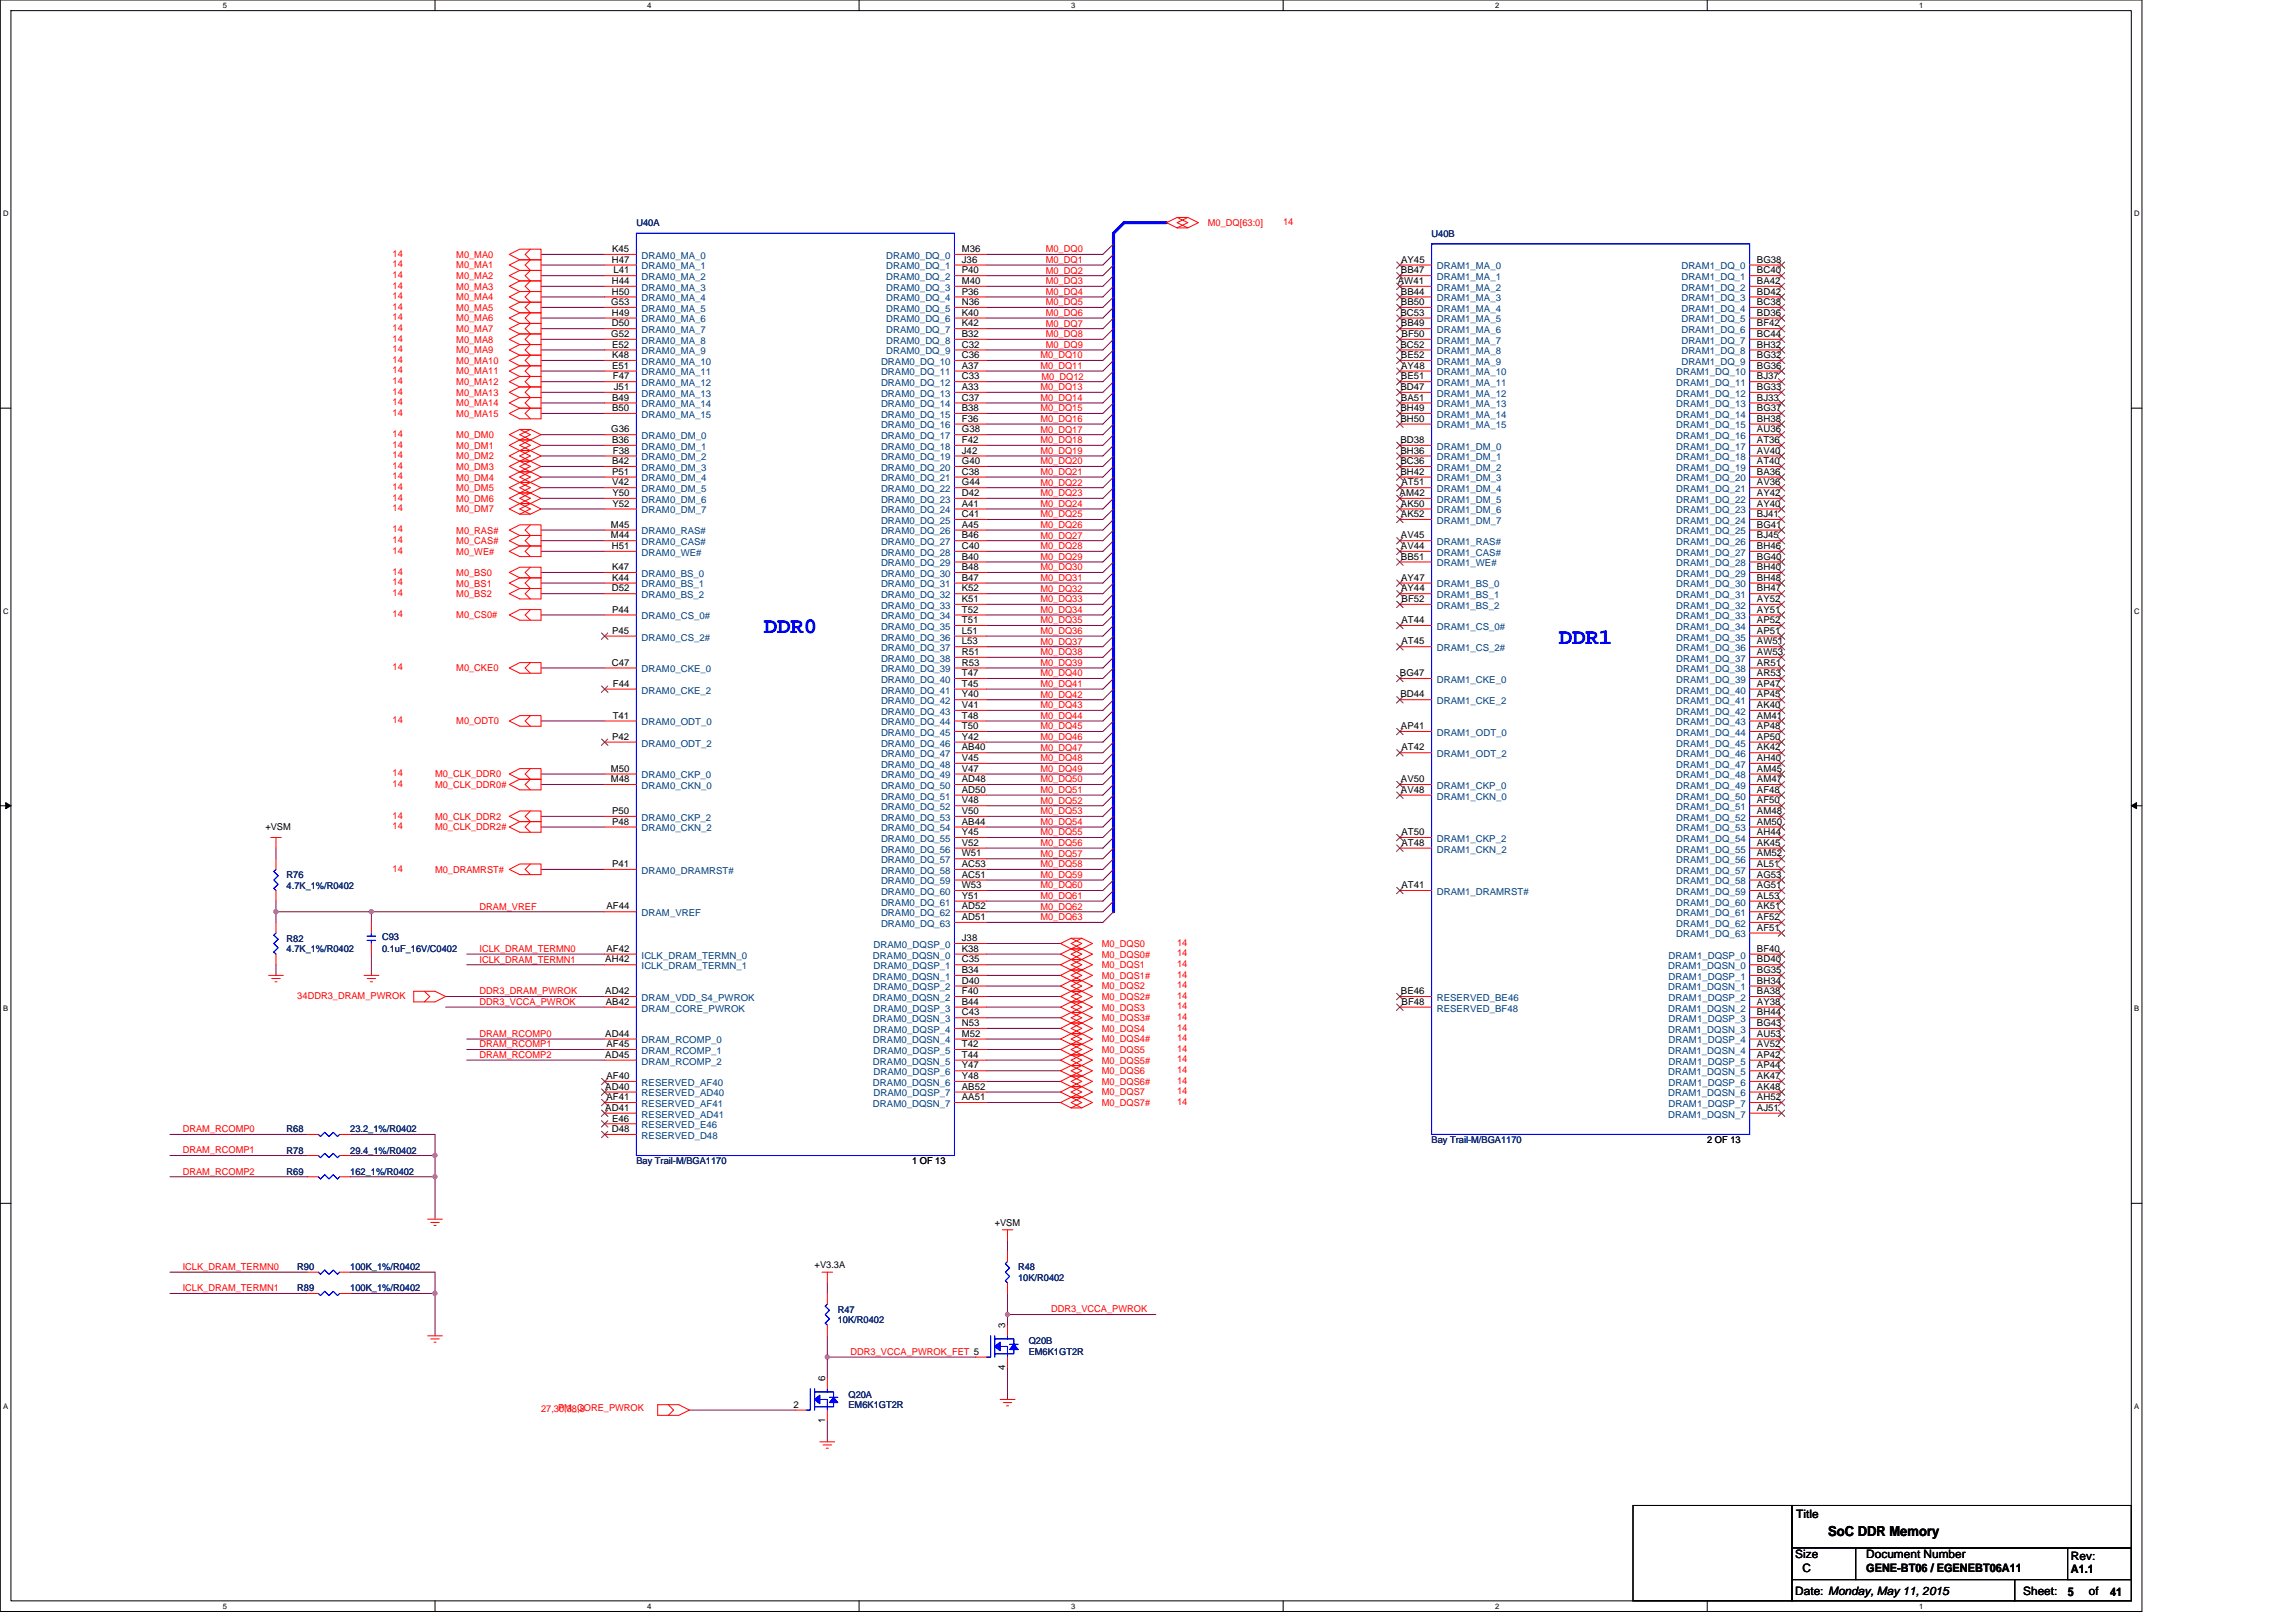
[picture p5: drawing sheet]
<svg xmlns="http://www.w3.org/2000/svg" width="297mm" height="210mm" viewBox="0 0 297 210" stroke-linecap="round" stroke-linejoin="round" font-family="sans-serif">
<defs><g id="words">
<g font-size="2.9" fill="#00f">
<text x="98.8" y="82">DDR0</text>
<text x="201.7" y="83.3">DDR1</text>
</g>
<text font-size="1.8" x="236.5" y="198.8">SoC DDR Memory</text>
<g font-size="1.5">
<text x="232.4" y="196.4">Title</text>
<text x="232.3" y="201.6">Size</text>
<text x="233.2" y="203.4">C</text>
<text x="241.4" y="201.6">Document Number</text>
<text x="241.4" y="203.4">GENE-BT06 / EGENEBT06A11</text>
<text x="267.9" y="201.9">Rev:</text>
<text x="267.9" y="203.6">A1.1</text>
<text x="232.3" y="206.4">Date: Monday, May 11, 2015</text>
<text x="261.7" y="206.4">Sheet:</text>
<text x="267.5" y="206.4">5</text>
<text x="270.3" y="206.4">of</text>
<text x="273" y="206.4">41</text>
</g>
<g font-size="1.2" fill="#000080">
<text x="82.3" y="29.3">U40A</text>
<text x="185.2" y="30.6">U40B</text>
<text x="37.1" y="113.6">R76</text>
<text x="37.1" y="115">4.7K_1%/R0402</text>
<text x="37.1" y="121.8">R82</text>
<text x="37.1" y="123.2">4.7K_1%/R0402</text>
<text x="49.4" y="121.6">C93</text>
<text x="49.4" y="123.2">0.1uF_16V/C0402</text>
<text x="37.1" y="149.3">R78</text>
<text x="37.1" y="146.5">R68</text>
<text x="45.3" y="149.3">29.4_1%/R0402</text>
<text x="45.3" y="146.5">23.2_1%/R0402</text>
<text x="185.2" y="147.9">Bay Trail-M/BGA1170</text>
<text x="37.1" y="152">R69</text>
<text x="45.3" y="152">162_1%/R0402</text>
<text x="82.3" y="150.6">Bay Trail-M/BGA1170</text>
<text x="38.5" y="164.3">R90</text>
<text x="38.5" y="167.1">R89</text>
<text x="45.3" y="164.3">100K_1%/R0402</text>
<text x="45.3" y="167.1">100K_1%/R0402</text>
<text x="131.7" y="164.3">R48</text>
<text x="131.7" y="165.7">10K/R0402</text>
<text x="108.4" y="169.8">R47</text>
<text x="108.4" y="171.2">10K/R0402</text>
<text x="133.1" y="173.9">Q20B</text>
<text x="133.1" y="175.3">EM6K1GT2R</text>
<text x="109.8" y="180.8">Q20A</text>
<text x="109.8" y="182.2">EM6K1GT2R</text>
</g>
<g font-size="1.2" fill="#f00">
<text x="156.3" y="29.3">M0_DQ[63:0]</text>
<text x="166" y="29.1">14</text>
<text x="50.8" y="33.2">14</text>
<text x="50.8" y="34.6">14</text>
<text x="50.8" y="36">14</text>
<text x="59" y="33.4">M0_MA0</text>
<text x="59" y="34.7">M0_MA1</text>
<text x="135.3" y="35.4">M0_DQ2</text>
<text x="135.3" y="32.6">M0_DQ0</text>
<text x="135.3" y="34">M0_DQ1</text>
<text x="50.8" y="37.3">14</text>
<text x="50.8" y="38.7">14</text>
<text x="50.8" y="40.1">14</text>
<text x="50.8" y="41.4">14</text>
<text x="59" y="36.1">M0_MA2</text>
<text x="59" y="37.5">M0_MA3</text>
<text x="59" y="38.8">M0_MA4</text>
<text x="59" y="40.2">M0_MA5</text>
<text x="59" y="41.6">M0_MA6</text>
<text x="135.3" y="38.1">M0_DQ4</text>
<text x="135.3" y="40.9">M0_DQ6</text>
<text x="135.3" y="39.5">M0_DQ5</text>
<text x="135.3" y="36.8">M0_DQ3</text>
<text x="50.8" y="42.8">14</text>
<text x="50.8" y="44.2">14</text>
<text x="50.8" y="45.6">14</text>
<text x="50.8" y="46.9">14</text>
<text x="59" y="43">M0_MA7</text>
<text x="59" y="44.3">M0_MA8</text>
<text x="59" y="45.7">M0_MA9</text>
<text x="59" y="47.1">M0_MA10</text>
<text x="134.6" y="46.4">M0_DQ10</text>
<text x="134.6" y="47.7">M0_DQ11</text>
<text x="135.3" y="45">M0_DQ9</text>
<text x="135.3" y="42.2">M0_DQ7</text>
<text x="135.3" y="43.6">M0_DQ8</text>
<text x="50.8" y="48.3">14</text>
<text x="50.8" y="49.7">14</text>
<text x="50.8" y="51.1">14</text>
<text x="50.8" y="52.4">14</text>
<text x="50.8" y="53.8">14</text>
<text x="59" y="48.5">M0_MA11</text>
<text x="59" y="49.8">M0_MA12</text>
<text x="59" y="51.2">M0_MA13</text>
<text x="59" y="52.6">M0_MA14</text>
<text x="59" y="53.9">M0_MA15</text>
<text x="134.6" y="51.9">M0_DQ14</text>
<text x="134.6" y="53.2">M0_DQ15</text>
<text x="134.6" y="50.5">M0_DQ13</text>
<text x="134.7" y="49.1">M0_DQ12</text>
<text x="50.8" y="56.5">14</text>
<text x="50.8" y="57.9">14</text>
<text x="50.8" y="59.3">14</text>
<text x="59" y="56.7">M0_DM0</text>
<text x="59" y="58">M0_DM1</text>
<text x="59" y="59.4">M0_DM2</text>
<text x="134.6" y="58.7">M0_DQ19</text>
<text x="134.6" y="57.3">M0_DQ18</text>
<text x="134.6" y="54.6">M0_DQ16</text>
<text x="134.6" y="56">M0_DQ17</text>
<text x="50.8" y="60.7">14</text>
<text x="50.8" y="63.4">14</text>
<text x="50.8" y="62">14</text>
<text x="50.8" y="64.8">14</text>
<text x="59" y="60.8">M0_DM3</text>
<text x="59" y="63.5">M0_DM5</text>
<text x="59" y="62.2">M0_DM4</text>
<text x="59" y="64.9">M0_DM6</text>
<text x="134.6" y="60.1">M0_DQ20</text>
<text x="134.6" y="61.4">M0_DQ21</text>
<text x="134.6" y="62.8">M0_DQ22</text>
<text x="134.6" y="65.6">M0_DQ24</text>
<text x="134.6" y="64.2">M0_DQ23</text>
<text x="50.8" y="66.1">14</text>
<text x="50.8" y="68.9">14</text>
<text x="50.8" y="70.3">14</text>
<text x="50.8" y="71.6">14</text>
<text x="59" y="66.3">M0_DM7</text>
<text x="59" y="69">M0_RAS#</text>
<text x="59" y="70.4">M0_CAS#</text>
<text x="59" y="71.8">M0_WE#</text>
<text x="134.6" y="66.9">M0_DQ25</text>
<text x="134.6" y="69.7">M0_DQ27</text>
<text x="134.6" y="71.1">M0_DQ28</text>
<text x="134.6" y="68.3">M0_DQ26</text>
<text x="50.8" y="74.4">14</text>
<text x="50.8" y="75.7">14</text>
<text x="50.8" y="77.1">14</text>
<text x="59" y="74.5">M0_BS0</text>
<text x="59" y="75.9">M0_BS1</text>
<text x="59" y="77.3">M0_BS2</text>
<text x="134.6" y="75.2">M0_DQ31</text>
<text x="134.6" y="77.9">M0_DQ33</text>
<text x="134.6" y="73.8">M0_DQ30</text>
<text x="134.6" y="72.4">M0_DQ29</text>
<text x="134.6" y="76.5">M0_DQ32</text>
<text x="50.8" y="79.9">14</text>
<text x="59" y="80">M0_CS0#</text>
<text x="134.6" y="82">M0_DQ36</text>
<text x="134.6" y="80.6">M0_DQ35</text>
<text x="134.6" y="83.4">M0_DQ37</text>
<text x="134.6" y="79.3">M0_DQ34</text>
<text x="50.8" y="86.7">14</text>
<text x="59" y="86.8">M0_CKE0</text>
<text x="134.6" y="87.5">M0_DQ40</text>
<text x="134.6" y="86.1">M0_DQ39</text>
<text x="134.6" y="84.8">M0_DQ38</text>
<text x="134.6" y="88.9">M0_DQ41</text>
<text x="50.8" y="93.6">14</text>
<text x="59" y="93.7">M0_ODT0</text>
<text x="134.6" y="94.4">M0_DQ45</text>
<text x="134.6" y="91.6">M0_DQ43</text>
<text x="134.6" y="90.3">M0_DQ42</text>
<text x="134.6" y="93">M0_DQ44</text>
<text x="134.6" y="95.7">M0_DQ46</text>
<text x="50.8" y="100.4">14</text>
<text x="50.8" y="101.8">14</text>
<text x="56.3" y="100.6">M0_CLK_DDR0</text>
<text x="56.3" y="101.9">M0_CLK_DDR0#</text>
<text x="134.6" y="98.5">M0_DQ48</text>
<text x="134.6" y="97.1">M0_DQ47</text>
<text x="134.6" y="99.9">M0_DQ49</text>
<text x="134.6" y="101.2">M0_DQ50</text>
<text x="50.8" y="105.9">14</text>
<text x="50.8" y="107.3">14</text>
<text x="56.3" y="106">M0_CLK_DDR2</text>
<text x="56.3" y="107.4">M0_CLK_DDR2#</text>
<text x="134.6" y="105.3">M0_DQ53</text>
<text x="134.6" y="106.7">M0_DQ54</text>
<text x="134.6" y="102.6">M0_DQ51</text>
<text x="134.6" y="104">M0_DQ52</text>
<text x="50.8" y="112.8">14</text>
<text x="56.3" y="112.9">M0_DRAMRST#</text>
<text x="134.6" y="113.6">M0_DQ59</text>
<text x="134.6" y="112.2">M0_DQ58</text>
<text x="134.6" y="108.1">M0_DQ55</text>
<text x="134.6" y="109.5">M0_DQ56</text>
<text x="134.6" y="110.8">M0_DQ57</text>
<text x="62" y="117.7">DRAM_VREF</text>
<text x="134.6" y="119.1">M0_DQ63</text>
<text x="134.6" y="117.7">M0_DQ62</text>
<text x="134.6" y="114.9">M0_DQ60</text>
<text x="134.6" y="116.3">M0_DQ61</text>
<text x="62" y="123.2">ICLK_DRAM_TERMN0</text>
<text x="62" y="124.5">ICLK_DRAM_TERMN1</text>
<text x="142.6" y="122.5">M0_DQS0</text>
<text x="142.6" y="123.9">M0_DQS0#</text>
<text x="142.6" y="125.3">M0_DQS1</text>
<text x="152.3" y="122.4">14</text>
<text x="152.3" y="123.7">14</text>
<text x="152.3" y="125.1">14</text>
<text x="38.5" y="129.2">34DDR3_DRAM_PWROK</text>
<text x="62" y="128.7">DDR3_DRAM_PWROK</text>
<text x="62" y="130">DDR3_VCCA_PWROK</text>
<text x="142.6" y="126.6">M0_DQS1#</text>
<text x="142.6" y="128">M0_DQS2</text>
<text x="142.6" y="129.4">M0_DQS2#</text>
<text x="142.6" y="130.7">M0_DQS3</text>
<text x="152.3" y="126.5">14</text>
<text x="152.3" y="127.9">14</text>
<text x="152.3" y="129.2">14</text>
<text x="152.3" y="130.6">14</text>
<text x="152.3" y="132">14</text>
<text x="62" y="134.2">DRAM_RCOMP0</text>
<text x="62" y="135.5">DRAM_RCOMP1</text>
<text x="62" y="136.9">DRAM_RCOMP2</text>
<text x="142.6" y="132.1">M0_DQS3#</text>
<text x="142.6" y="133.5">M0_DQS4</text>
<text x="142.6" y="134.9">M0_DQS4#</text>
<text x="142.6" y="136.2">M0_DQS5</text>
<text x="142.6" y="137.6">M0_DQS5#</text>
<text x="152.3" y="133.4">14</text>
<text x="152.3" y="134.7">14</text>
<text x="152.3" y="136.1">14</text>
<text x="152.3" y="137.5">14</text>
<text x="142.6" y="139">M0_DQS6</text>
<text x="142.6" y="140.3">M0_DQS6#</text>
<text x="142.6" y="141.7">M0_DQS7</text>
<text x="142.6" y="143.1">M0_DQS7#</text>
<text x="152.3" y="138.8">14</text>
<text x="152.3" y="140.2">14</text>
<text x="152.3" y="141.6">14</text>
<text x="152.3" y="143">14</text>
<text x="23.6" y="146.5">DRAM_RCOMP0</text>
<text x="23.6" y="149.2">DRAM_RCOMP1</text>
<text x="23.6" y="152">DRAM_RCOMP2</text>
<text x="23.6" y="164.3">ICLK_DRAM_TERMN0</text>
<text x="23.6" y="167.1">ICLK_DRAM_TERMN1</text>
<text x="136" y="169.8">DDR3_VCCA_PWROK</text>
<text x="110" y="175.3">DDR3_VCCA_PWROK_FET 5</text>
<text x="70" y="182.7">27,30,38,8</text>
<text x="72.2" y="182.6">PM_CORE_PWROK</text>
</g>
<g font-size="1.2">
<text x="79.1" y="34">H47</text>
<text x="79.2" y="32.6">K45</text>
<text x="79.4" y="35.4">L41</text>
<text x="124.4" y="35.4">P40</text>
<text x="124.4" y="34">J36</text>
<text x="124.4" y="32.6">M36</text>
<text x="181.2" y="35.4">BB47</text>
<text x="181.3" y="34">AY45</text>
<text x="227.3" y="35.4">BC40</text>
<text x="227.3" y="34">BG38</text>
<text x="79.1" y="39.5">G53</text>
<text x="79.1" y="36.7">H44</text>
<text x="79.1" y="38.1">H50</text>
<text x="79.1" y="40.9">H49</text>
<text x="124.4" y="40.9">K40</text>
<text x="124.4" y="39.5">N36</text>
<text x="124.4" y="38.1">P36</text>
<text x="124.4" y="36.7">M40</text>
<text x="180.8" y="36.7">AW41</text>
<text x="181.2" y="40.9">BC53</text>
<text x="181.2" y="39.5">BB50</text>
<text x="181.2" y="38.1">BB44</text>
<text x="227.3" y="40.9">BD36</text>
<text x="227.3" y="39.5">BC38</text>
<text x="227.3" y="38.1">BD42</text>
<text x="227.3" y="36.7">BA42</text>
<text x="79.1" y="43.6">G52</text>
<text x="79.1" y="42.2">D50</text>
<text x="79.2" y="45">E52</text>
<text x="79.2" y="47.7">E51</text>
<text x="79.2" y="46.3">K48</text>
<text x="124.4" y="43.6">B32</text>
<text x="124.4" y="42.2">K42</text>
<text x="124.4" y="45">C32</text>
<text x="124.4" y="47.7">A37</text>
<text x="124.4" y="46.3">C36</text>
<text x="181.2" y="45">BC52</text>
<text x="181.2" y="46.3">BE52</text>
<text x="181.2" y="42.2">BB49</text>
<text x="181.3" y="47.7">AY48</text>
<text x="181.3" y="43.6">BF50</text>
<text x="227.3" y="47.7">BG36</text>
<text x="227.3" y="46.3">BG32</text>
<text x="227.3" y="45">BH32</text>
<text x="227.3" y="43.6">BC44</text>
<text x="227.3" y="42.2">BF42</text>
<text x="79.2" y="51.8">B49</text>
<text x="79.2" y="53.2">B50</text>
<text x="79.3" y="49.1">F47</text>
<text x="79.4" y="50.5">J51</text>
<text x="124.4" y="53.2">B38</text>
<text x="124.4" y="51.8">C37</text>
<text x="124.4" y="50.5">A33</text>
<text x="124.4" y="49.1">C33</text>
<text x="181.2" y="53.2">BH49</text>
<text x="181.2" y="50.5">BD47</text>
<text x="181.2" y="51.8">BA51</text>
<text x="181.2" y="49.1">BE51</text>
<text x="227.3" y="53.2">BG37</text>
<text x="227.3" y="51.8">BJ33</text>
<text x="227.3" y="50.5">BG33</text>
<text x="227.3" y="49.1">BJ37</text>
<text x="79.1" y="55.9">G36</text>
<text x="79.2" y="57.3">B36</text>
<text x="79.3" y="58.7">F38</text>
<text x="124.4" y="58.7">J42</text>
<text x="124.4" y="57.3">F42</text>
<text x="124.4" y="55.9">G38</text>
<text x="124.4" y="54.6">F36</text>
<text x="181.2" y="58.7">BH36</text>
<text x="181.2" y="57.3">BD38</text>
<text x="181.2" y="54.6">BH50</text>
<text x="227.3" y="58.7">AV40</text>
<text x="227.3" y="57.3">AT36</text>
<text x="227.3" y="55.9">AU36</text>
<text x="227.3" y="54.6">BH38</text>
<text x="79.2" y="61.4">P51</text>
<text x="79.2" y="62.8">V42</text>
<text x="79.2" y="60">B42</text>
<text x="79.2" y="65.6">Y52</text>
<text x="79.2" y="64.2">Y50</text>
<text x="124.4" y="65.6">A41</text>
<text x="124.4" y="64.2">D42</text>
<text x="124.4" y="62.8">G44</text>
<text x="124.4" y="61.4">C38</text>
<text x="124.4" y="60">G40</text>
<text x="181.1" y="64.2">AM42</text>
<text x="181.2" y="61.4">BH42</text>
<text x="181.2" y="60">BC36</text>
<text x="181.2" y="65.6">AK50</text>
<text x="181.3" y="62.8">AT51</text>
<text x="227.3" y="65.6">AY40</text>
<text x="227.3" y="64.2">AY42</text>
<text x="227.3" y="62.8">AV36</text>
<text x="227.3" y="61.4">BA36</text>
<text x="227.3" y="60">AT40</text>
<text x="79" y="69.7">M44</text>
<text x="79" y="68.3">M45</text>
<text x="79.1" y="71">H51</text>
<text x="124.4" y="71">C40</text>
<text x="124.4" y="69.7">B46</text>
<text x="124.4" y="68.3">A45</text>
<text x="124.4" y="66.9">C41</text>
<text x="181.2" y="71">AV44</text>
<text x="181.2" y="69.7">AV45</text>
<text x="181.2" y="66.9">AK52</text>
<text x="227.3" y="71">BH46</text>
<text x="227.3" y="69.7">BJ45</text>
<text x="227.3" y="68.3">BG41</text>
<text x="227.3" y="66.9">BJ41</text>
<text x="79.1" y="76.5">D52</text>
<text x="79.2" y="73.8">K47</text>
<text x="79.2" y="75.1">K44</text>
<text x="124.4" y="72.4">B40</text>
<text x="124.4" y="77.9">K51</text>
<text x="124.4" y="76.5">K52</text>
<text x="124.4" y="75.1">B47</text>
<text x="124.4" y="73.8">B48</text>
<text x="181.2" y="72.4">BB51</text>
<text x="181.3" y="76.5">AY44</text>
<text x="181.3" y="75.1">AY47</text>
<text x="181.3" y="77.9">BF52</text>
<text x="227.3" y="77.9">AY52</text>
<text x="227.3" y="76.5">BH47</text>
<text x="227.3" y="75.1">BH48</text>
<text x="227.3" y="73.8">BH40</text>
<text x="227.3" y="72.4">BG40</text>
<text x="79.2" y="82">P45</text>
<text x="79.2" y="79.3">P44</text>
<text x="124.4" y="79.3">T52</text>
<text x="124.4" y="83.4">L53</text>
<text x="124.4" y="82">L51</text>
<text x="124.4" y="80.6">T51</text>
<text x="181.3" y="83.4">AT45</text>
<text x="181.3" y="80.6">AT44</text>
<text x="227.3" y="83.4">AW51</text>
<text x="227.3" y="82">AP51</text>
<text x="227.3" y="80.6">AP52</text>
<text x="227.3" y="79.3">AY51</text>
<text x="79.1" y="86.1">C47</text>
<text x="79.3" y="88.9">F44</text>
<text x="124.4" y="86.1">R53</text>
<text x="124.4" y="84.8">R51</text>
<text x="124.4" y="87.5">T47</text>
<text x="124.4" y="88.9">T45</text>
<text x="181.1" y="87.5">BG47</text>
<text x="227.3" y="88.9">AP47</text>
<text x="227.3" y="87.5">AR53</text>
<text x="227.3" y="86.1">AR51</text>
<text x="227.3" y="84.8">AW53</text>
<text x="79.2" y="95.7">P42</text>
<text x="79.3" y="93">T41</text>
<text x="124.4" y="93">T48</text>
<text x="124.4" y="91.6">V41</text>
<text x="124.4" y="90.2">Y40</text>
<text x="124.4" y="94.3">T50</text>
<text x="124.4" y="95.7">Y42</text>
<text x="181.2" y="90.2">BD44</text>
<text x="181.2" y="94.3">AP41</text>
<text x="227.3" y="95.7">AP50</text>
<text x="227.3" y="94.3">AP48</text>
<text x="227.3" y="93">AM41</text>
<text x="227.3" y="91.6">AK40</text>
<text x="227.3" y="90.2">AP45</text>
<text x="79" y="99.8">M50</text>
<text x="79" y="101.2">M48</text>
<text x="124.4" y="99.8">V47</text>
<text x="124.4" y="98.5">V45</text>
<text x="124.4" y="97.1">AB40</text>
<text x="124.4" y="101.2">AD48</text>
<text x="181.2" y="101.2">AV50</text>
<text x="181.3" y="97.1">AT42</text>
<text x="227.3" y="101.2">AM47</text>
<text x="227.3" y="99.8">AM45</text>
<text x="227.3" y="98.5">AH40</text>
<text x="227.3" y="97.1">AK42</text>
<text x="34.3" y="107.4">+VSM</text>
<text x="79.2" y="106.7">P48</text>
<text x="79.2" y="105.3">P50</text>
<text x="124.4" y="106.7">AB44</text>
<text x="124.4" y="105.3">V50</text>
<text x="124.4" y="103.9">V48</text>
<text x="124.4" y="102.6">AD50</text>
<text x="181.2" y="102.6">AV48</text>
<text x="227.3" y="106.7">AM50</text>
<text x="227.3" y="105.3">AM48</text>
<text x="227.3" y="103.9">AF50</text>
<text x="227.3" y="102.6">AF48</text>
<text x="79.2" y="112.2">P41</text>
<text x="124.4" y="108.1">Y45</text>
<text x="124.4" y="113.6">AC51</text>
<text x="124.4" y="112.2">AC53</text>
<text x="124.4" y="110.8">W51</text>
<text x="124.4" y="109.4">V52</text>
<text x="181.3" y="109.4">AT48</text>
<text x="181.3" y="108.1">AT50</text>
<text x="227.3" y="113.6">AG53</text>
<text x="227.3" y="112.2">AL51</text>
<text x="227.3" y="110.8">AM52</text>
<text x="227.3" y="109.4">AK45</text>
<text x="227.3" y="108.1">AH44</text>
<text x="78.5" y="117.7">AF44</text>
<text x="124.4" y="114.9">W53</text>
<text x="124.4" y="119">AD51</text>
<text x="124.4" y="117.7">AD52</text>
<text x="124.4" y="116.3">Y51</text>
<text x="181.3" y="114.9">AT41</text>
<text x="227.3" y="119">AF52</text>
<text x="227.3" y="117.7">AK51</text>
<text x="227.3" y="116.3">AL53</text>
<text x="227.3" y="114.9">AG51</text>
<text x="78.3" y="124.5">AH42</text>
<text x="78.5" y="123.1">AF42</text>
<text x="124.4" y="123.1">K38</text>
<text x="124.4" y="125.9">B34</text>
<text x="124.4" y="121.8">J38</text>
<text x="124.4" y="124.5">C35</text>
<text x="227.3" y="120.4">AF51</text>
<text x="227.3" y="124.5">BD40</text>
<text x="227.3" y="125.9">BG35</text>
<text x="227.3" y="123.1">BF40</text>
<text x="78.3" y="128.6">AD42</text>
<text x="78.4" y="130">AB42</text>
<text x="124.4" y="128.6">F40</text>
<text x="124.4" y="131.4">C43</text>
<text x="124.4" y="127.3">D40</text>
<text x="124.4" y="130">B44</text>
<text x="181.2" y="128.6">BE46</text>
<text x="181.3" y="130">BF48</text>
<text x="227.3" y="130">AY38</text>
<text x="227.3" y="127.3">BH34</text>
<text x="227.3" y="131.4">BH44</text>
<text x="227.3" y="128.6">BA38</text>
<text x="78.3" y="134.1">AD44</text>
<text x="78.3" y="136.9">AD45</text>
<text x="78.5" y="135.5">AF45</text>
<text x="124.4" y="134.1">M52</text>
<text x="124.4" y="136.9">T44</text>
<text x="124.4" y="132.8">N53</text>
<text x="124.4" y="135.5">T42</text>
<text x="227.3" y="135.5">AV52</text>
<text x="227.3" y="132.8">BG43</text>
<text x="227.3" y="136.9">AP42</text>
<text x="227.3" y="134.1">AU53</text>
<text x="78.3" y="143.7">AD41</text>
<text x="78.3" y="141">AD40</text>
<text x="78.5" y="139.6">AF40</text>
<text x="78.5" y="142.3">AF41</text>
<text x="124.4" y="139.6">Y48</text>
<text x="124.4" y="142.3">AA51</text>
<text x="124.4" y="141">AB52</text>
<text x="124.4" y="138.2">Y47</text>
<text x="227.3" y="143.7">AJ51</text>
<text x="227.3" y="141">AK48</text>
<text x="227.3" y="138.2">AP44</text>
<text x="227.3" y="142.3">AH52</text>
<text x="227.3" y="139.6">AK47</text>
<text x="79.1" y="146.5">D48</text>
<text x="79.2" y="145.1">E46</text>
<text x="220.9" y="147.9">2 OF 13</text>
<text x="118" y="150.6">1 OF 13</text>
<text x="128.7" y="158.6">+VSM</text>
<text x="105.4" y="164.1">+V3.3A</text>
<text x="130" y="171.9" transform="rotate(-90 130 171.9)">3</text>
<text x="106.7" y="178.7" transform="rotate(-90 106.7 178.7)">6</text>
<text x="130" y="177.2" transform="rotate(-90 130 177.2)">4</text>
<text x="102.7" y="182.1">2</text>
<text x="106.7" y="184.1" transform="rotate(-90 106.7 184.1)">1</text>
</g>
<g font-size="1.2" fill="#004080">
<text x="83" y="34.9">DRAM0_MA_1</text>
<text x="83" y="33.5">DRAM0_MA_0</text>
<text x="114.7" y="34.9">DRAM0_DQ_1</text>
<text x="114.7" y="33.5">DRAM0_DQ_0</text>
<text x="185.9" y="34.9">DRAM1_MA_0</text>
<text x="217.5" y="34.9">DRAM1_DQ_0</text>
<text x="83" y="37.6">DRAM0_MA_3</text>
<text x="83" y="36.2">DRAM0_MA_2</text>
<text x="83" y="39">DRAM0_MA_4</text>
<text x="83" y="41.7">DRAM0_MA_6</text>
<text x="83" y="40.3">DRAM0_MA_5</text>
<text x="114.7" y="41.7">DRAM0_DQ_6</text>
<text x="114.7" y="40.3">DRAM0_DQ_5</text>
<text x="114.7" y="39">DRAM0_DQ_4</text>
<text x="114.7" y="37.6">DRAM0_DQ_3</text>
<text x="114.7" y="36.2">DRAM0_DQ_2</text>
<text x="185.9" y="41.7">DRAM1_MA_5</text>
<text x="185.9" y="40.3">DRAM1_MA_4</text>
<text x="185.9" y="39">DRAM1_MA_3</text>
<text x="185.9" y="37.6">DRAM1_MA_2</text>
<text x="185.9" y="36.2">DRAM1_MA_1</text>
<text x="217.5" y="41.7">DRAM1_DQ_5</text>
<text x="217.5" y="40.3">DRAM1_DQ_4</text>
<text x="217.5" y="39">DRAM1_DQ_3</text>
<text x="217.5" y="37.6">DRAM1_DQ_2</text>
<text x="217.5" y="36.2">DRAM1_DQ_1</text>
<text x="83" y="45.8">DRAM0_MA_9</text>
<text x="83" y="44.5">DRAM0_MA_8</text>
<text x="83" y="43.1">DRAM0_MA_7</text>
<text x="83" y="47.2">DRAM0_MA_10</text>
<text x="114" y="47.2">DRAM0_DQ_10</text>
<text x="114.7" y="44.5">DRAM0_DQ_8</text>
<text x="114.7" y="43.1">DRAM0_DQ_7</text>
<text x="114.7" y="45.8">DRAM0_DQ_9</text>
<text x="185.9" y="47.2">DRAM1_MA_9</text>
<text x="185.9" y="45.8">DRAM1_MA_8</text>
<text x="185.9" y="44.5">DRAM1_MA_7</text>
<text x="185.9" y="43.1">DRAM1_MA_6</text>
<text x="217.5" y="47.2">DRAM1_DQ_9</text>
<text x="217.5" y="45.8">DRAM1_DQ_8</text>
<text x="217.5" y="44.5">DRAM1_DQ_7</text>
<text x="217.5" y="43.1">DRAM1_DQ_6</text>
<text x="83" y="52.7">DRAM0_MA_14</text>
<text x="83" y="51.3">DRAM0_MA_13</text>
<text x="83" y="50">DRAM0_MA_12</text>
<text x="83" y="48.6">DRAM0_MA_11</text>
<text x="114" y="52.7">DRAM0_DQ_14</text>
<text x="114" y="51.3">DRAM0_DQ_13</text>
<text x="114" y="50">DRAM0_DQ_12</text>
<text x="114" y="48.6">DRAM0_DQ_11</text>
<text x="185.9" y="52.7">DRAM1_MA_13</text>
<text x="185.9" y="51.3">DRAM1_MA_12</text>
<text x="185.9" y="50">DRAM1_MA_11</text>
<text x="185.9" y="48.6">DRAM1_MA_10</text>
<text x="216.8" y="52.7">DRAM1_DQ_13</text>
<text x="216.8" y="51.3">DRAM1_DQ_12</text>
<text x="216.8" y="50">DRAM1_DQ_11</text>
<text x="216.8" y="48.6">DRAM1_DQ_10</text>
<text x="83" y="54.1">DRAM0_MA_15</text>
<text x="83" y="58.2">DRAM0_DM_1</text>
<text x="83" y="56.8">DRAM0_DM_0</text>
<text x="83" y="59.6">DRAM0_DM_2</text>
<text x="114" y="59.6">DRAM0_DQ_19</text>
<text x="114" y="58.2">DRAM0_DQ_18</text>
<text x="114" y="56.8">DRAM0_DQ_17</text>
<text x="114" y="55.4">DRAM0_DQ_16</text>
<text x="114" y="54.1">DRAM0_DQ_15</text>
<text x="185.9" y="59.6">DRAM1_DM_1</text>
<text x="185.9" y="58.2">DRAM1_DM_0</text>
<text x="185.9" y="55.4">DRAM1_MA_15</text>
<text x="185.9" y="54.1">DRAM1_MA_14</text>
<text x="216.8" y="59.6">DRAM1_DQ_18</text>
<text x="216.8" y="58.2">DRAM1_DQ_17</text>
<text x="216.8" y="56.8">DRAM1_DQ_16</text>
<text x="216.8" y="55.4">DRAM1_DQ_15</text>
<text x="216.8" y="54.1">DRAM1_DQ_14</text>
<text x="83" y="62.3">DRAM0_DM_4</text>
<text x="83" y="65">DRAM0_DM_6</text>
<text x="83" y="63.7">DRAM0_DM_5</text>
<text x="83" y="60.9">DRAM0_DM_3</text>
<text x="114" y="65">DRAM0_DQ_23</text>
<text x="114" y="63.7">DRAM0_DQ_22</text>
<text x="114" y="62.3">DRAM0_DQ_21</text>
<text x="114" y="60.9">DRAM0_DQ_20</text>
<text x="185.9" y="65">DRAM1_DM_5</text>
<text x="185.9" y="63.7">DRAM1_DM_4</text>
<text x="185.9" y="62.3">DRAM1_DM_3</text>
<text x="185.9" y="60.9">DRAM1_DM_2</text>
<text x="216.8" y="65">DRAM1_DQ_22</text>
<text x="216.8" y="63.7">DRAM1_DQ_21</text>
<text x="216.8" y="62.3">DRAM1_DQ_20</text>
<text x="216.8" y="60.9">DRAM1_DQ_19</text>
<text x="83" y="66.4">DRAM0_DM_7</text>
<text x="83" y="71.9">DRAM0_WE#</text>
<text x="83" y="70.5">DRAM0_CAS#</text>
<text x="83" y="69.2">DRAM0_RAS#</text>
<text x="114" y="66.4">DRAM0_DQ_24</text>
<text x="114" y="71.9">DRAM0_DQ_28</text>
<text x="114" y="70.5">DRAM0_DQ_27</text>
<text x="114" y="69.2">DRAM0_DQ_26</text>
<text x="114" y="67.8">DRAM0_DQ_25</text>
<text x="185.9" y="71.9">DRAM1_CAS#</text>
<text x="185.9" y="70.5">DRAM1_RAS#</text>
<text x="185.9" y="67.8">DRAM1_DM_7</text>
<text x="185.9" y="66.4">DRAM1_DM_6</text>
<text x="216.8" y="71.9">DRAM1_DQ_27</text>
<text x="216.8" y="70.5">DRAM1_DQ_26</text>
<text x="216.8" y="69.2">DRAM1_DQ_25</text>
<text x="216.8" y="67.8">DRAM1_DQ_24</text>
<text x="216.8" y="66.4">DRAM1_DQ_23</text>
<text x="83" y="77.4">DRAM0_BS_2</text>
<text x="83" y="74.6">DRAM0_BS_0</text>
<text x="83" y="76">DRAM0_BS_1</text>
<text x="114" y="73.3">DRAM0_DQ_29</text>
<text x="114" y="77.4">DRAM0_DQ_32</text>
<text x="114" y="76">DRAM0_DQ_31</text>
<text x="114" y="74.6">DRAM0_DQ_30</text>
<text x="185.9" y="77.4">DRAM1_BS_1</text>
<text x="185.9" y="76">DRAM1_BS_0</text>
<text x="185.9" y="73.3">DRAM1_WE#</text>
<text x="216.8" y="77.4">DRAM1_DQ_31</text>
<text x="216.8" y="76">DRAM1_DQ_30</text>
<text x="216.8" y="74.6">DRAM1_DQ_29</text>
<text x="216.8" y="73.3">DRAM1_DQ_28</text>
<text x="83" y="82.9">DRAM0_CS_2#</text>
<text x="83" y="80.1">DRAM0_CS_0#</text>
<text x="114" y="80.1">DRAM0_DQ_34</text>
<text x="114" y="78.8">DRAM0_DQ_33</text>
<text x="114" y="82.9">DRAM0_DQ_36</text>
<text x="114" y="81.5">DRAM0_DQ_35</text>
<text x="185.9" y="81.5">DRAM1_CS_0#</text>
<text x="185.9" y="78.8">DRAM1_BS_2</text>
<text x="216.8" y="82.9">DRAM1_DQ_35</text>
<text x="216.8" y="81.5">DRAM1_DQ_34</text>
<text x="216.8" y="80.1">DRAM1_DQ_33</text>
<text x="216.8" y="78.8">DRAM1_DQ_32</text>
<text x="83" y="87">DRAM0_CKE_0</text>
<text x="83" y="89.7">DRAM0_CKE_2</text>
<text x="114" y="87">DRAM0_DQ_39</text>
<text x="114" y="85.6">DRAM0_DQ_38</text>
<text x="114" y="84.2">DRAM0_DQ_37</text>
<text x="114" y="88.3">DRAM0_DQ_40</text>
<text x="114" y="89.7">DRAM0_DQ_41</text>
<text x="185.9" y="88.3">DRAM1_CKE_0</text>
<text x="185.9" y="84.2">DRAM1_CS_2#</text>
<text x="216.8" y="89.7">DRAM1_DQ_40</text>
<text x="216.8" y="88.3">DRAM1_DQ_39</text>
<text x="216.8" y="87">DRAM1_DQ_38</text>
<text x="216.8" y="85.6">DRAM1_DQ_37</text>
<text x="216.8" y="84.2">DRAM1_DQ_36</text>
<text x="83" y="93.9">DRAM0_ODT_0</text>
<text x="114" y="93.9">DRAM0_DQ_44</text>
<text x="114" y="92.5">DRAM0_DQ_43</text>
<text x="114" y="91.1">DRAM0_DQ_42</text>
<text x="114" y="95.2">DRAM0_DQ_45</text>
<text x="185.9" y="95.2">DRAM1_ODT_0</text>
<text x="185.9" y="91.1">DRAM1_CKE_2</text>
<text x="216.8" y="95.2">DRAM1_DQ_44</text>
<text x="216.8" y="93.9">DRAM1_DQ_43</text>
<text x="216.8" y="92.5">DRAM1_DQ_42</text>
<text x="216.8" y="91.1">DRAM1_DQ_41</text>
<text x="83" y="96.6">DRAM0_ODT_2</text>
<text x="83" y="100.7">DRAM0_CKP_0</text>
<text x="114" y="100.7">DRAM0_DQ_49</text>
<text x="114" y="99.3">DRAM0_DQ_48</text>
<text x="114" y="98">DRAM0_DQ_47</text>
<text x="114" y="96.6">DRAM0_DQ_46</text>
<text x="185.9" y="98">DRAM1_ODT_2</text>
<text x="216.8" y="100.7">DRAM1_DQ_48</text>
<text x="216.8" y="99.3">DRAM1_DQ_47</text>
<text x="216.8" y="98">DRAM1_DQ_46</text>
<text x="216.8" y="96.6">DRAM1_DQ_45</text>
<text x="83" y="102.1">DRAM0_CKN_0</text>
<text x="83" y="107.6">DRAM0_CKN_2</text>
<text x="83" y="106.2">DRAM0_CKP_2</text>
<text x="114" y="102.1">DRAM0_DQ_50</text>
<text x="114" y="107.6">DRAM0_DQ_54</text>
<text x="114" y="106.2">DRAM0_DQ_53</text>
<text x="114" y="104.8">DRAM0_DQ_52</text>
<text x="114" y="103.4">DRAM0_DQ_51</text>
<text x="185.9" y="103.4">DRAM1_CKN_0</text>
<text x="185.9" y="102.1">DRAM1_CKP_0</text>
<text x="216.8" y="107.6">DRAM1_DQ_53</text>
<text x="216.8" y="106.2">DRAM1_DQ_52</text>
<text x="216.8" y="104.8">DRAM1_DQ_51</text>
<text x="216.8" y="103.4">DRAM1_DQ_50</text>
<text x="216.8" y="102.1">DRAM1_DQ_49</text>
<text x="83" y="113.1">DRAM0_DRAMRST#</text>
<text x="114" y="108.9">DRAM0_DQ_55</text>
<text x="114" y="113.1">DRAM0_DQ_58</text>
<text x="114" y="111.7">DRAM0_DQ_57</text>
<text x="114" y="110.3">DRAM0_DQ_56</text>
<text x="185.9" y="110.3">DRAM1_CKN_2</text>
<text x="185.9" y="108.9">DRAM1_CKP_2</text>
<text x="216.8" y="113.1">DRAM1_DQ_57</text>
<text x="216.8" y="111.7">DRAM1_DQ_56</text>
<text x="216.8" y="110.3">DRAM1_DQ_55</text>
<text x="216.8" y="108.9">DRAM1_DQ_54</text>
<text x="83" y="118.5">DRAM_VREF</text>
<text x="114" y="115.8">DRAM0_DQ_60</text>
<text x="114" y="114.4">DRAM0_DQ_59</text>
<text x="114" y="119.9">DRAM0_DQ_63</text>
<text x="114" y="118.5">DRAM0_DQ_62</text>
<text x="114" y="117.2">DRAM0_DQ_61</text>
<text x="185.9" y="115.8">DRAM1_DRAMRST#</text>
<text x="216.8" y="119.9">DRAM1_DQ_62</text>
<text x="216.8" y="118.5">DRAM1_DQ_61</text>
<text x="216.8" y="117.2">DRAM1_DQ_60</text>
<text x="216.8" y="115.8">DRAM1_DQ_59</text>
<text x="216.8" y="114.4">DRAM1_DQ_58</text>
<text x="83" y="125.4">ICLK_DRAM_TERMN_1</text>
<text x="83" y="124">ICLK_DRAM_TERMN_0</text>
<text x="112.9" y="124">DRAM0_DQSN_0</text>
<text x="113" y="122.6">DRAM0_DQSP_0</text>
<text x="113" y="125.4">DRAM0_DQSP_1</text>
<text x="215.8" y="125.4">DRAM1_DQSN_0</text>
<text x="215.9" y="124">DRAM1_DQSP_0</text>
<text x="216.8" y="121.3">DRAM1_DQ_63</text>
<text x="83" y="130.9">DRAM_CORE_PWROK</text>
<text x="83" y="129.5">DRAM_VDD_S4_PWROK</text>
<text x="112.9" y="126.8">DRAM0_DQSN_1</text>
<text x="112.9" y="129.5">DRAM0_DQSN_2</text>
<text x="113" y="128.1">DRAM0_DQSP_2</text>
<text x="113" y="130.9">DRAM0_DQSP_3</text>
<text x="185.9" y="130.9">RESERVED_BF48</text>
<text x="185.9" y="129.5">RESERVED_BE46</text>
<text x="215.8" y="130.9">DRAM1_DQSN_2</text>
<text x="215.8" y="128.1">DRAM1_DQSN_1</text>
<text x="215.9" y="129.5">DRAM1_DQSP_2</text>
<text x="215.9" y="126.8">DRAM1_DQSP_1</text>
<text x="83" y="135">DRAM_RCOMP_0</text>
<text x="83" y="136.4">DRAM_RCOMP_1</text>
<text x="83" y="137.7">DRAM_RCOMP_2</text>
<text x="112.9" y="132.2">DRAM0_DQSN_3</text>
<text x="112.9" y="135">DRAM0_DQSN_4</text>
<text x="112.9" y="137.7">DRAM0_DQSN_5</text>
<text x="113" y="133.6">DRAM0_DQSP_4</text>
<text x="113" y="136.4">DRAM0_DQSP_5</text>
<text x="215.8" y="136.4">DRAM1_DQSN_4</text>
<text x="215.8" y="133.6">DRAM1_DQSN_3</text>
<text x="215.9" y="137.7">DRAM1_DQSP_5</text>
<text x="215.9" y="135">DRAM1_DQSP_4</text>
<text x="215.9" y="132.2">DRAM1_DQSP_3</text>
<text x="83" y="140.5">RESERVED_AF40</text>
<text x="83" y="143.2">RESERVED_AF41</text>
<text x="83" y="141.9">RESERVED_AD40</text>
<text x="112.9" y="140.5">DRAM0_DQSN_6</text>
<text x="112.9" y="143.2">DRAM0_DQSN_7</text>
<text x="113" y="141.9">DRAM0_DQSP_7</text>
<text x="113" y="139.1">DRAM0_DQSP_6</text>
<text x="215.8" y="141.9">DRAM1_DQSN_6</text>
<text x="215.8" y="139.1">DRAM1_DQSN_5</text>
<text x="215.9" y="143.2">DRAM1_DQSP_7</text>
<text x="215.9" y="140.5">DRAM1_DQSP_6</text>
<text x="83" y="144.6">RESERVED_AD41</text>
<text x="83" y="146">RESERVED_E46</text>
<text x="83" y="147.3">RESERVED_D48</text>
<text x="215.8" y="144.6">DRAM1_DQSN_7</text>
</g>
<g font-size="1">
<text x="28.8" y="1">5</text>
<text x="83.7" y="1">4</text>
<text x="138.6" y="1">3</text>
<text x="193.4" y="1">2</text>
<text x="248.3" y="1">1</text>
<text x=".4" y="28">D</text>
<text x="276.1" y="28">D</text>
<text x=".4" y="79.4">C</text>
<text x="276.1" y="79.4">C</text>
<text x=".4" y="130.9">B</text>
<text x="276.1" y="130.9">B</text>
<text x=".4" y="182.3">A</text>
<text x="276.1" y="182.3">A</text>
<text x="28.8" y="208.2">5</text>
<text x="83.7" y="208.2">4</text>
<text x="138.6" y="208.2">3</text>
<text x="193.4" y="208.2">2</text>
<text x="248.3" y="208.2">1</text>
</g>
</g></defs>
<path d="M0 0h277.1v208.5h-277.1zM1.4 1.4h274.3v205.7h-274.3z" fill="none" stroke="#000" stroke-width=".13"/>
<g fill="#fff">
<path d="M28.8 .1h.6v1.1h-.6z"/>
<path d="M28.8 207.3h.6v1.1h-.6z"/>
</g>
<path d="M56.3 0v1.4M56.3 207.1v1.4" fill="none" stroke="#000" stroke-width=".13"/>
<g fill="#fff">
<path d="M83.7 .1h.6v1.1h-.6z"/>
<path d="M83.7 207.3h.6v1.1h-.6z"/>
</g>
<path d="M111.1 0v1.4M111.1 207.1v1.4" fill="none" stroke="#000" stroke-width=".13"/>
<g fill="#fff">
<path d="M138.6 .1h.5v1.1h-.5z"/>
<path d="M138.6 207.3h.5v1.1h-.5z"/>
</g>
<path d="M166 0v1.4M166 207.1v1.4" fill="none" stroke="#000" stroke-width=".13"/>
<g fill="#fff">
<path d="M193.4 .1h.6v1.1h-.6z"/>
<path d="M193.4 207.3h.6v1.1h-.6z"/>
</g>
<path d="M220.9 0v1.4M220.9 207.1v1.4" fill="none" stroke="#000" stroke-width=".13"/>
<g fill="#fff">
<path d="M248.3 .1h.6v1.1h-.6z"/>
<path d="M248.3 207.3h.6v1.1h-.6z"/>
<path d="M.4 27.1h.7v1.1h-.7z"/>
<path d="M276.1 27.1h.7v1.1h-.7z"/>
<path d="M.4 78.5h.7v1.1h-.7z"/>
<path d="M276.1 78.5h.7v1.1h-.7z"/>
</g>
<path d="M0 52.8h1.4M275.7 52.8h1.4" fill="none" stroke="#000" stroke-width=".13"/>
<g fill="#fff">
<path d="M.4 130h.7v1.1h-.7z"/>
<path d="M276.1 130h.7v1.1h-.7z"/>
</g>
<path d="M0 104.2h1.4M275.7 104.2h1.4" fill="none" stroke="#000" stroke-width=".13"/>
<path d="M.7 103.8l.7 .4-.7 .4zM275.7 104.2l.7-.4v.8z" fill="#000" stroke="#000" stroke-width=".13"/>
<g fill="#fff">
<path d="M.4 181.4h.7v1.1h-.7z"/>
<path d="M276.1 181.4h.7v1.1h-.7z"/>
</g>
<path d="M0 155.7h1.4M275.7 155.7h1.4M211.3 194.8h20.5v12.3h-20.5zM231.8 194.8h43.9v5.5h-43.9zM231.8 200.3h8.3v4.1h-8.3zM231.8 204.4h28.8v2.7h-28.8zM240.1 200.3h35.6v4.1h-35.6zM260.6 204.4h15.1v2.7h-15.1zM267.5 200.3h8.2v4.1h-8.2z" fill="none" stroke="#000" stroke-width=".13"/>
<g fill="none" stroke="#800040" stroke-width=".13">
<path d="M70 32.9h8.2M70 34.3h8.2M70 35.7h8.2M70 37h8.2M70 38.4h8.2M70 39.8h8.2M144.1 37l-1.4 1.4h-15.1M144.1 39.8l-1.4 1.3h-15.1M144.1 34.3l-1.4 1.4h-15.1M144.1 38.4l-1.4 1.4h-15.1M144.1 31.6l-1.4 1.3h-15.1M144.1 32.9l-1.4 1.4h-15.1"/>
<path d="M144.1 35.7l-1.4 1.3h-15.1M70 41.1h8.2M70 42.5h8.2M70 43.9h8.2M70 45.3h8.2M70 46.6h8.2M70 48h8.2M70 49.4h8.2M70 50.8h8.2M70 52.1h8.2M70 53.5h8.2M70 57.6h8.2"/>
<path d="M70 59h8.2M70 56.2h8.2M144.1 43.9l-1.4 1.4h-15.1M144.1 50.8l-1.4 1.3h-15.1M144.1 57.6l-1.4 1.4h-15.1M144.1 59l-1.4 1.3h-15.1M144.1 56.2l-1.4 1.4h-15.1M144.1 48l-1.4 1.4h-15.1M144.1 45.3l-1.4 1.3h-15.1M144.1 41.1l-1.4 1.4h-15.1M144.1 46.6l-1.4 1.4h-15.1M144.1 42.5l-1.4 1.4h-15.1"/>
<path d="M144.1 53.5l-1.4 1.4h-15.1M144.1 52.1l-1.4 1.4h-15.1M144.1 54.9l-1.4 1.3h-15.1M144.1 49.4l-1.4 1.4h-15.1M70 60.3h8.2M70 61.7h8.2M70 63.1h8.2M70 64.5h8.2M70 65.8h8.2M70 68.6h8.2M70 70h8.2M70 71.3h8.2"/>
<path d="M70 74.1h8.2M70 75.4h8.2M70 76.8h8.2M70 79.6h8.2M144.1 60.3l-1.4 1.4h-15.1M144.1 61.7l-1.4 1.4h-15.1M144.1 74.1l-1.4 1.3h-15.1M144.1 76.8l-1.4 1.4h-15.1M144.1 65.8l-1.4 1.4h-15.1M144.1 79.6l-1.4 1.3h-15.1M144.1 72.7l-1.4 1.4h-15.1M144.1 71.3l-1.4 1.4h-15.1"/>
<path d="M144.1 64.5l-1.4 1.3h-15.1M144.1 68.6l-1.4 1.4h-15.1M144.1 70l-1.4 1.3h-15.1M144.1 78.2l-1.4 1.4h-15.1M144.1 63.1l-1.4 1.4h-15.1M144.1 67.2l-1.4 1.4h-15.1M144.1 75.4l-1.4 1.4h-15.1M70 86.4h8.2M70 93.3h8.2M144.1 97.4l-1.4 1.4h-15.1M144.1 80.9l-1.4 1.4h-15.1M144.1 93.3l-1.4 1.3h-15.1"/>
<path d="M144.1 90.5l-1.4 1.4h-15.1M144.1 89.2l-1.4 1.3h-15.1M144.1 82.3l-1.4 1.4h-15.1M144.1 86.4l-1.4 1.4h-15.1M144.1 85l-1.4 1.4h-15.1M144.1 83.7l-1.4 1.3h-15.1M144.1 96l-1.4 1.4h-15.1M144.1 87.8l-1.4 1.4h-15.1M144.1 91.9l-1.4 1.4h-15.1M144.1 94.6l-1.4 1.4h-15.1M144.1 98.8l-1.4 1.3h-15.1M35.7 118h12.3"/>
<path d="M35.7 109.7v1.4M35.7 118v1.3M35.7 116.6v1.4M48 118v1.3M48 118h30.2M70 100.1h8.2M70 101.5h8.2M70 105.6h8.2M70 107h8.2M70 112.5h8.2M144.1 118l-1.4 1.3h-15.1M144.1 112.5l-1.4 1.4h-15.1"/>
<path d="M144.1 104.2l-1.4 1.4h-15.1M144.1 116.6l-1.4 1.4h-15.1M144.1 105.6l-1.4 1.4h-15.1M144.1 111.1l-1.4 1.4h-15.1M144.1 107l-1.4 1.4h-15.1M144.1 100.1l-1.4 1.4h-15.1M144.1 101.5l-1.4 1.4h-15.1M144.1 102.9l-1.4 1.3h-15.1M144.1 108.4l-1.4 1.3h-15.1M144.1 109.7l-1.4 1.4h-15.1M144.1 113.9l-1.4 1.3h-15.1M144.1 115.2l-1.4 1.4h-15.1"/>
<path d="M35.7 124.8v1.4M48 123.4v2.8M57.7 128.9h20.5M57.7 130.3h20.5M60.4 134.4h17.8M60.4 135.8h17.8M60.4 137.2h17.8M60.4 123.4h17.8M60.4 124.8h17.8M127.6 122.1h9.6M127.6 123.4h9.6M127.6 124.8h9.6"/>
<path d="M127.6 126.2h9.6M127.6 127.6h9.6M127.6 128.9h9.6M127.6 130.3h9.6M127.6 131.7h9.6M127.6 133.1h9.6M127.6 134.4h9.6M127.6 135.8h9.6M127.6 137.2h9.6M127.6 138.5h9.6M127.6 139.9h9.6M22 146.8h17.8"/>
<path d="M22 149.5h17.8M22 152.3h17.8M45.3 146.8h11v2.7M45.3 149.5h11M45.3 152.3h11M56.3 149.5v2.8M56.3 152.3v5.4M127.6 141.3h9.6M127.6 142.6h9.6M22 164.6h17.8M22 167.3h17.8M45.3 167.3h11"/>
<path d="M45.3 164.6h11v2.7M56.3 167.3v5.5M107 175.6h19.2M107 175.6v2.7M107 166v1.3M107 172.8v2.8M130.3 170.1v1.3M130.3 160.5v1.4M130.3 176.9v4.2M130.3 167.3v2.8M130.3 170.1h19.2M89.2 182.4h13.7"/>
<path d="M107 183.8v2.7"/>
</g>
<g fill="#f0f" stroke="#f0f" stroke-width=".13">
<circle cx="130.3" cy="170.1" r=".27"/>
<circle cx="107" cy="175.6" r=".27"/>
<circle cx="48" cy="117.9" r=".27"/>
<circle cx="35.7" cy="117.9" r=".27"/>
<circle cx="56.3" cy="167.3" r=".27"/>
<circle cx="56.3" cy="149.5" r=".27"/>
<circle cx="56.3" cy="152.2" r=".27"/>
</g>
<path d="M150.9 28.8h-5.5l-1.3 1.4v87.8" fill="none" stroke="#00f" stroke-width=".4"/>
<g fill="none" stroke="#f00" stroke-width=".13">
<path d="M65.9 32.9l1.3-.7h2.8v1.4h-2.8zM65.9 34.3l1.3-.7h2.8v1.4h-2.8zM65.9 35.7l1.3-.7h2.8v1.3h-2.8zM65.9 37l1.3-.7h2.8v1.4h-2.8zM65.9 38.4l1.3-.7h2.8v1.4h-2.8zM65.9 39.8l1.3-.7h2.8v1.4h-2.8zM68.6 32.2l-.7 .7 .7 .7-.7 .7 .7 .7-.7 .7 .7 .6-.7 .7 .7 .7-.7 .7 .7 .7-.7 .7 .7 .7-.7 .6 .7 .7-.7 .7 .7 .7-.7 .7 .7 .7-.7 .7 .7 .7-.7 .6 .7 .7-.7 .7 .7 .7-.7 .7 .7 .7-.7 .7 .7 .6-.7 .7 .7 .7-.7 .7 .7 .7M78.2 37h4.1M78.2 35.7h4.1M78.2 34.3h4.1M78.2 32.9h4.1M78.2 38.4h4.1"/>
<path d="M78.2 39.8h4.1M123.5 39.8h4.1M123.5 38.4h4.1M123.5 37h4.1M123.5 35.7h4.1M123.5 34.3h4.1M123.5 32.9h4.1M152.3 28.1l1.4 .7-1.4 .7M153.7 28.1l1.3 .7-1.3 .7h-1.4M153.7 28.1h-1.4l-1.4 .7 1.4 .7M153.7 28.1l-1.4 .7 1.4 .7M181.1 39.8h4.1"/>
<path d="M181.1 38.4h4.1M181.1 37h4.1M181.1 35.7h4.1M181.1 34.3h4.1M226.4 39.8h4.1M226.4 38.4h4.1M226.4 37h4.1M226.4 35.7h4.1M226.4 34.3h4.1M65.9 41.1l1.3-.6h2.8v1.3h-2.8zM65.9 42.5l1.3-.7h2.8v1.4h-2.8zM65.9 43.9l1.3-.7h2.8v1.4h-2.8z"/>
<path d="M65.9 45.3l1.3-.7h2.8v1.4h-2.8zM65.9 46.6l1.3-.6h2.8v1.3h-2.8zM65.9 48l1.3-.7h2.8v1.4h-2.8zM65.9 49.4l1.3-.7h2.8v1.4h-2.8zM65.9 50.8l1.3-.7h2.8v1.3h-2.8zM65.9 52.1l1.3-.7h2.8v1.4h-2.8zM65.9 53.5l1.3-.7h2.8v1.4h-2.8zM67.2 55.6l1.4 .6-1.4 .7M67.2 56.9l1.4 .7-1.4 .7M67.2 58.3l1.4 .7-1.4 .7M67.2 59.7l1.4 .6-1.4 .7M68.6 55.6h-1.4l-1.3 .6 1.3 .7"/>
<path d="M68.6 56.9h-1.4l-1.3 .7 1.3 .7M68.6 58.3h-1.4l-1.3 .7 1.3 .7M68.6 59.7h-1.4l-1.3 .6 1.3 .7M68.6 55.6l1.4 .6-1.4 .7h-1.4M68.6 55.6l-1.4 .6 1.4 .7M68.6 56.9l1.4 .7-1.4 .7h-1.4M68.6 56.9l-1.4 .7 1.4 .7M68.6 58.3l1.4 .7-1.4 .7h-1.4M68.6 58.3l-1.4 .7 1.4 .7M68.6 59.7l1.4 .6-1.4 .7h-1.4M68.6 59.7l-1.4 .6 1.4 .7M78.2 45.3h4.1"/>
<path d="M78.2 52.1h4.1M78.2 41.1h4.1M78.2 53.5h4.1M78.2 57.6h4.1M78.2 56.2h4.1M78.2 59h4.1M78.2 43.9h4.1M78.2 42.5h4.1M78.2 50.8h4.1M78.2 49.4h4.1M78.2 48h4.1M78.2 46.6h4.1"/>
<path d="M123.5 59h4.1M123.5 57.6h4.1M123.5 56.2h4.1M123.5 54.9h4.1M123.5 53.5h4.1M123.5 52.1h4.1M123.5 50.8h4.1M123.5 49.4h4.1M123.5 48h4.1M123.5 46.6h4.1M123.5 43.9h4.1M123.5 42.5h4.1"/>
<path d="M123.5 41.1h4.1M123.5 45.3h4.1M181.1 59h4.1M181.1 57.6h4.1M181.1 54.9h4.1M181.1 53.5h4.1M181.1 52.1h4.1M181.1 50.8h4.1M181.1 49.4h4.1M181.1 48h4.1M181.1 46.6h4.1M181.1 45.3h4.1"/>
<path d="M181.1 43.9h4.1M181.1 42.5h4.1M181.1 41.1h4.1M226.4 59h4.1M226.4 57.6h4.1M226.4 56.2h4.1M226.4 54.9h4.1M226.4 53.5h4.1M226.4 52.1h4.1M226.4 50.8h4.1M226.4 49.4h4.1M226.4 48h4.1"/>
<path d="M226.4 46.6h4.1M226.4 45.3h4.1M226.4 43.9h4.1M226.4 42.5h4.1M226.4 41.1h4.1M65.9 68.6l1.3-.7h2.8v1.4h-2.8zM65.9 70l1.3-.7h2.8v1.3h-2.8zM65.9 71.3l1.3-.7h2.8v1.4h-2.8zM65.9 74.1l1.3-.7h2.8v1.4h-2.8zM65.9 75.4l1.3-.6h2.8v1.3h-2.8zM65.9 76.8l1.3-.7h2.8v1.4h-2.8zM65.9 79.6l1.3-.7h2.8v1.3h-2.8z"/>
<path d="M67.2 62.4l1.4 .7-1.4 .7M67.2 61l1.4 .7-1.4 .7M67.2 63.8l1.4 .7-1.4 .7M67.2 65.2l1.4 .6-1.4 .7M68.6 62.4h-1.4l-1.3 .7 1.3 .7M68.6 61h-1.4l-1.3 .7 1.3 .7M68.6 63.8h-1.4l-1.3 .7 1.3 .7M68.6 65.2h-1.4l-1.3 .6 1.3 .7M68.6 67.9l-.7 .7 .7 .7-.7 .7 .7 .6-.7 .7 .7 .7M68.6 73.4l-.7 .7 .7 .7-.7 .6 .7 .7-.7 .7 .7 .7M68.6 78.9l-.7 .7 .7 .6M68.6 62.4l1.4 .7-1.4 .7h-1.4"/>
<path d="M68.6 62.4l-1.4 .7 1.4 .7M68.6 61l1.4 .7-1.4 .7h-1.4M68.6 61l-1.4 .7 1.4 .7M68.6 63.8l1.4 .7-1.4 .7h-1.4M68.6 63.8l-1.4 .7 1.4 .7M68.6 65.2l1.4 .6-1.4 .7h-1.4M68.6 65.2l-1.4 .6 1.4 .7M78.2 65.8h4.1M78.2 76.8h4.1M78.2 61.7h4.1M78.2 71.3h4.1M78.2 74.1h4.1"/>
<path d="M78.2 70h4.1M78.2 68.6h4.1M78.2 64.5h4.1M78.2 63.1h4.1M78.2 79.6h4.1M78.2 75.4h4.1M78.2 60.3h4.1M123.5 65.8h4.1M123.5 64.5h4.1M123.5 63.1h4.1M123.5 61.7h4.1M123.5 60.3h4.1"/>
<path d="M123.5 72.7h4.1M123.5 71.3h4.1M123.5 70h4.1M123.5 68.6h4.1M123.5 67.2h4.1M123.5 79.6h4.1M123.5 78.2h4.1M123.5 76.8h4.1M123.5 75.4h4.1M123.5 74.1h4.1M181.1 78.2h4.1M181.1 76.8h4.1"/>
<path d="M181.1 75.4h4.1M181.1 72.7h4.1M181.1 71.3h4.1M181.1 70h4.1M181.1 67.2h4.1M181.1 65.8h4.1M181.1 64.5h4.1M181.1 63.1h4.1M181.1 61.7h4.1M181.1 60.3h4.1M226.4 79.6h4.1M226.4 78.2h4.1"/>
<path d="M226.4 76.8h4.1M226.4 75.4h4.1M226.4 74.1h4.1M226.4 72.7h4.1M226.4 71.3h4.1M226.4 70h4.1M226.4 68.6h4.1M226.4 67.2h4.1M226.4 65.8h4.1M226.4 64.5h4.1M226.4 63.1h4.1M226.4 61.7h4.1"/>
<path d="M226.4 60.3h4.1M65.9 86.4l1.3-.7h2.8v1.4h-2.8zM65.9 93.3l1.3-.7h2.8v1.4h-2.8zM68.6 85.7l-.7 .7 .7 .7M68.6 92.6l-.7 .7 .7 .7M68.6 99.4l-.7 .7 .7 .7-.7 .7 .7 .7M78.2 82.3h4.1M78.2 86.4h4.1M78.2 89.2h4.1M78.2 93.3h4.1M78.2 96h4.1M123.5 86.4h4.1"/>
<path d="M123.5 85h4.1M123.5 83.7h4.1M123.5 82.3h4.1M123.5 80.9h4.1M123.5 87.8h4.1M123.5 93.3h4.1M123.5 91.9h4.1M123.5 90.5h4.1M123.5 89.2h4.1M123.5 94.6h4.1M123.5 98.8h4.1M123.5 97.4h4.1"/>
<path d="M123.5 96h4.1M181.1 94.6h4.1M181.1 97.4h4.1M181.1 90.5h4.1M181.1 87.8h4.1M181.1 83.7h4.1M181.1 80.9h4.1M226.4 98.8h4.1M226.4 97.4h4.1M226.4 96h4.1M226.4 94.6h4.1M226.4 93.3h4.1"/>
<path d="M226.4 91.9h4.1M226.4 90.5h4.1M226.4 89.2h4.1M226.4 87.8h4.1M226.4 86.4h4.1M226.4 85h4.1M226.4 83.7h4.1M226.4 82.3h4.1M226.4 80.9h4.1M35 108.4h1.4M35.7 108.4v1.3M35.7 115.2v1.4"/>
<path d="M35.7 111.1v1.4M35.7 119.3v1.4M48 119.3v1.4M65.9 100.1l1.3-.7h2.8v1.4h-2.8zM65.9 101.5l1.3-.7h2.8v1.4h-2.8zM65.9 105.6l1.3-.7h2.8v1.4h-2.8zM65.9 107l1.3-.7h2.8v1.4h-2.8zM65.9 112.5l1.3-.7h2.8v1.4h-2.8zM68.6 104.9l-.7 .7 .7 .7-.7 .7 .7 .7M68.6 111.8l-.7 .7 .7 .7M78.2 100.1h4.1M78.2 101.5h4.1"/>
<path d="M78.2 112.5h4.1M78.2 107h4.1M78.2 105.6h4.1M78.2 118h4.1M123.5 100.1h4.1M123.5 101.5h4.1M123.5 108.4h4.1M123.5 107h4.1M123.5 105.6h4.1M123.5 104.2h4.1M123.5 102.9h4.1M123.5 115.2h4.1"/>
<path d="M123.5 113.9h4.1M123.5 112.5h4.1M123.5 111.1h4.1M123.5 109.7h4.1M123.5 119.3h4.1M123.5 118h4.1M123.5 116.6h4.1M181.1 102.9h4.1M181.1 101.5h4.1M181.1 115.2h4.1M181.1 109.7h4.1M181.1 108.4h4.1"/>
<path d="M226.4 119.3h4.1M226.4 118h4.1M226.4 116.6h4.1M226.4 115.2h4.1M226.4 113.9h4.1M226.4 112.5h4.1M226.4 111.1h4.1M226.4 109.7h4.1M226.4 108.4h4.1M226.4 107h4.1M226.4 105.6h4.1M226.4 104.2h4.1"/>
<path d="M226.4 102.9h4.1M226.4 101.5h4.1M226.4 100.1h4.1M34.8 126.2h1.9M35.2 126.6h1.1M35.6 127h.2M35.7 123.4v1.4M47.1 126.2h1.9M47.5 126.6h1.1M47.9 127h.3M48 122.1v1.3M53.5 128.2h2.8l1.4 .7-1.4 .7h-2.8z"/>
<path d="M54.9 128.2l.7 .7-.7 .7M78.2 134.4h4.1M78.2 135.8h4.1M78.2 137.2h4.1M78.2 139.9h4.1M78.2 130.3h4.1M78.2 124.8h4.1M78.2 128.9h4.1M78.2 123.4h4.1M123.5 122.1h4.1M123.5 123.4h4.1M123.5 126.2h4.1"/>
<path d="M123.5 124.8h4.1M123.5 127.6h4.1M123.5 130.3h4.1M123.5 128.9h4.1M123.5 131.7h4.1M123.5 133.1h4.1M123.5 134.4h4.1M123.5 137.2h4.1M123.5 135.8h4.1M123.5 139.9h4.1M123.5 138.5h4.1M138.6 121.4l1.4 .7-1.4 .7"/>
<path d="M138.6 122.8l1.4 .6-1.4 .7M138.6 124.1l1.4 .7-1.4 .7M138.6 125.5l1.4 .7-1.4 .7M138.6 126.9l1.4 .7-1.4 .6M138.6 128.2l1.4 .7-1.4 .7M138.6 129.6l1.4 .7-1.4 .7M138.6 131l1.4 .7-1.4 .7M138.6 132.4l1.4 .7-1.4 .6M138.6 133.7l1.4 .7-1.4 .7M138.6 135.1l1.4 .7-1.4 .7M138.6 136.5l1.4 .7-1.4 .7M138.6 137.9l1.4 .6-1.4 .7"/>
<path d="M138.6 139.2l1.4 .7-1.4 .7M140 121.4l1.3 .7-1.3 .7h-1.4M140 122.8l1.3 .6-1.3 .7h-1.4M140 124.1l1.3 .7-1.3 .7h-1.4M140 125.5l1.3 .7-1.3 .7h-1.4M140 126.9l1.3 .7-1.3 .6h-1.4M140 128.2l1.3 .7-1.3 .7h-1.4M140 129.6l1.3 .7-1.3 .7h-1.4M140 131l1.3 .7-1.3 .7h-1.4M140 132.4l1.3 .7-1.3 .6h-1.4M140 133.7l1.3 .7-1.3 .7h-1.4M140 135.1l1.3 .7-1.3 .7h-1.4"/>
<path d="M140 136.5l1.3 .7-1.3 .7h-1.4M140 137.9l1.3 .6-1.3 .7h-1.4M140 139.2l1.3 .7-1.3 .7h-1.4M140 121.4h-1.4l-1.4 .7 1.4 .7M140 121.4l-1.4 .7 1.4 .7M140 122.8h-1.4l-1.4 .6 1.4 .7M140 122.8l-1.4 .6 1.4 .7M140 124.1h-1.4l-1.4 .7 1.4 .7M140 124.1l-1.4 .7 1.4 .7M140 125.5h-1.4l-1.4 .7 1.4 .7M140 125.5l-1.4 .7 1.4 .7M140 126.9h-1.4l-1.4 .7 1.4 .6"/>
<path d="M140 126.9l-1.4 .7 1.4 .6M140 128.2h-1.4l-1.4 .7 1.4 .7M140 128.2l-1.4 .7 1.4 .7M140 129.6h-1.4l-1.4 .7 1.4 .7M140 129.6l-1.4 .7 1.4 .7M140 131h-1.4l-1.4 .7 1.4 .7M140 131l-1.4 .7 1.4 .7M140 132.4h-1.4l-1.4 .7 1.4 .6M140 132.4l-1.4 .7 1.4 .6M140 133.7h-1.4l-1.4 .7 1.4 .7M140 133.7l-1.4 .7 1.4 .7M140 135.1h-1.4l-1.4 .7 1.4 .7"/>
<path d="M140 135.1l-1.4 .7 1.4 .7M140 136.5h-1.4l-1.4 .7 1.4 .7M140 136.5l-1.4 .7 1.4 .7M140 137.9h-1.4l-1.4 .6 1.4 .7M140 137.9l-1.4 .6 1.4 .7M140 139.2h-1.4l-1.4 .7 1.4 .7M140 139.2l-1.4 .7 1.4 .7M181.1 130.3h4.1M181.1 128.9h4.1M226.4 139.9h4.1M226.4 138.5h4.1M226.4 137.2h4.1"/>
<path d="M226.4 135.8h4.1M226.4 134.4h4.1M226.4 133.1h4.1M226.4 131.7h4.1M226.4 130.3h4.1M226.4 128.9h4.1M226.4 127.6h4.1M226.4 126.2h4.1M226.4 124.8h4.1M226.4 123.4h4.1M226.4 120.7h4.1M39.8 149.5h1.4"/>
<path d="M39.8 146.8h1.4M39.8 152.3h1.4M43.9 149.5h1.4M43.9 146.8h1.4M43.9 152.3h1.4M55.3 157.7h1.9M55.7 158.2h1.1M56.2 158.6h.2M78.2 142.6h4.1M78.2 144h4.1M78.2 141.3h4.1M78.2 145.4h4.1"/>
<path d="M78.2 146.8h4.1M123.5 141.3h4.1M123.5 142.6h4.1M129.7 159.1h1.3M130.3 159.1v1.4M138.6 140.6l1.4 .7-1.4 .7M138.6 142l1.4 .6-1.4 .7M140 140.6l1.3 .7-1.3 .7h-1.4M140 142l1.3 .6-1.3 .7h-1.4M140 140.6h-1.4l-1.4 .7 1.4 .7M140 140.6l-1.4 .7 1.4 .7M140 142h-1.4l-1.4 .6 1.4 .7"/>
<path d="M140 142l-1.4 .6 1.4 .7M226.4 144h4.1M226.4 142.6h4.1M226.4 141.3h4.1M39.8 164.6h1.4M39.8 167.3h1.4M43.9 164.6h1.4M43.9 167.3h1.4M55.3 172.8h1.9M55.7 173.2h1.1M56.2 173.7h.2M106.3 164.6h1.4"/>
<path d="M107 164.6v1.4M107 178.3v1.4M107 171.4v1.4M107 167.3v1.4M126.2 175.6h1.4M130.3 171.4v1.4M130.3 175.6v1.3M130.3 166v1.3M130.3 161.9v1.3M85.1 181.7h2.7l1.4 .7-1.4 .7h-2.7zM86.5 181.7l.6 .7-.6 .7M102.9 182.4h1.4"/>
<path d="M106.1 186.5h1.9M106.5 186.9h1.1M106.9 187.4h.3M107 182.4v1.4M129.4 181.1h1.9M129.8 181.5h1.1M130.2 181.9h.3"/>
</g>
<g fill="none" stroke="#00f" stroke-width=".13">
<path d="M82.3 30.2h41.2v119.3h-41.2zM185.2 31.6h41.2v115.2h-41.2zM35.7 112.5l-.3 .3 .6 .5-.6 .6 .6 .5-.6 .5 .3 .3M35.7 120.7l-.3 .3 .6 .5-.6 .6 .6 .5-.6 .6 .3 .2M47.5 121.1h1.1M47.5 121.7h1.1M48 120.7v.4M48 121.7v.4M41.2 149.5l.3 .3 .5-.6 .6 .6 .5-.6 .6 .6 .2-.3M41.2 146.8l.3 .2 .5-.5 .6 .5 .5-.5 .6 .5 .2-.2M41.2 152.3l.3 .2 .5-.5 .6 .5 .5-.5 .6 .5 .2-.2M41.2 164.6l.3 .3 .5-.6 .6 .6 .5-.6 .6 .6 .2-.3"/>
<path d="M41.2 167.3l.3 .3 .5-.5 .6 .5 .5-.5 .6 .5 .2-.3M104.8 179.7v2.7h-.5M105.4 179.7v2.7M107 179.7v.4M107 168.7l-.2 .3 .5 .5-.5 .6 .5 .5-.5 .6 .2 .2M128.2 172.8v2.8h-.6M128.7 172.8v2.8M128.7 173.2h1.6M129.4 174.2h.9v1.4M130.3 172.8v.4M130.3 173.2h.9v.7M130.3 163.2l-.2 .3 .5 .5-.5 .6 .5 .5-.5 .6 .2 .3"/>
<path d="M130.6 173.9h1.1M131.2 174.6v.6h-2.5M105.4 180.1h1.6M106.1 181.1h.9v1.3M107 180.1h.8v.7M107.3 180.8h1.1M107.8 181.5v.5h-2.4"/>
</g>
<g fill="#00f" stroke="#00f" stroke-width=".13">
<path d="M105.4 181.1l.7-.6v1.1z" fill-rule="evenodd"/>
<path d="M107.8 180.8l.6 .7h-1.1z" fill-rule="evenodd"/>
<path d="M105.4 181.1l.7-.6v1.1z" fill-rule="evenodd"/>
<path d="M107.8 180.8l.6 .7h-1.1z" fill-rule="evenodd"/>
<path d="M128.7 174.2l.7-.5v1.1z" fill-rule="evenodd"/>
<path d="M131.2 173.9l.5 .7h-1.1z" fill-rule="evenodd"/>
<path d="M128.7 174.2l.7-.5v1.1z" fill-rule="evenodd"/>
<path d="M131.2 173.9l.5 .7h-1.1z" fill-rule="evenodd"/>
</g>
<g fill="none" stroke="#804000" stroke-width=".13">
<path d="M180.7 39.4l.8 .8M180.7 38l.8 .8M180.7 36.6l.8 .9M180.7 35.3l.8 .8M180.7 33.9l.8 .8M181.5 39.4l-.8 .8M181.5 38l-.8 .8M181.5 36.6l-.8 .9M181.5 35.3l-.8 .8M181.5 33.9l-.8 .8M230.1 39.4l.8 .8M230.1 38l.8 .8"/>
<path d="M230.1 36.6l.8 .9M230.1 35.3l.8 .8M230.1 33.9l.8 .8M230.9 39.4l-.8 .8M230.9 38l-.8 .8M230.9 36.6l-.8 .9M230.9 35.3l-.8 .8M230.9 33.9l-.8 .8M180.7 59.9l.8 .9M180.7 58.6l.8 .8M180.7 57.2l.8 .8M180.7 54.5l.8 .8"/>
<path d="M180.7 53.1l.8 .8M180.7 51.7l.8 .9M180.7 50.4l.8 .8M180.7 49l.8 .8M180.7 47.6l.8 .8M180.7 46.2l.8 .9M180.7 44.9l.8 .8M180.7 43.5l.8 .8M180.7 42.1l.8 .8M180.7 40.7l.8 .9M181.5 59.9l-.8 .9M181.5 58.6l-.8 .8"/>
<path d="M181.5 57.2l-.8 .8M181.5 54.5l-.8 .8M181.5 53.1l-.8 .8M181.5 51.7l-.8 .9M181.5 50.4l-.8 .8M181.5 49l-.8 .8M181.5 47.6l-.8 .8M181.5 46.2l-.8 .9M181.5 44.9l-.8 .8M181.5 43.5l-.8 .8M181.5 42.1l-.8 .8M181.5 40.7l-.8 .9"/>
<path d="M230.1 59.9l.8 .9M230.1 58.6l.8 .8M230.1 57.2l.8 .8M230.1 55.8l.8 .9M230.1 54.5l.8 .8M230.1 53.1l.8 .8M230.1 51.7l.8 .9M230.1 50.4l.8 .8M230.1 49l.8 .8M230.1 47.6l.8 .8M230.1 46.2l.8 .9M230.1 44.9l.8 .8"/>
<path d="M230.1 43.5l.8 .8M230.1 42.1l.8 .8M230.1 40.7l.8 .9M230.9 59.9l-.8 .9M230.9 58.6l-.8 .8M230.9 57.2l-.8 .8M230.9 55.8l-.8 .9M230.9 54.5l-.8 .8M230.9 53.1l-.8 .8M230.9 51.7l-.8 .9M230.9 50.4l-.8 .8M230.9 49l-.8 .8"/>
<path d="M230.9 47.6l-.8 .8M230.9 46.2l-.8 .9M230.9 44.9l-.8 .8M230.9 43.5l-.8 .8M230.9 42.1l-.8 .8M230.9 40.7l-.8 .9M180.7 77.8l.8 .8M180.7 76.4l.8 .8M180.7 75l.8 .9M180.7 72.3l.8 .8M180.7 70.9l.8 .9M180.7 69.6l.8 .8"/>
<path d="M180.7 66.8l.8 .8M180.7 65.4l.8 .9M180.7 64.1l.8 .8M180.7 62.7l.8 .8M180.7 61.3l.8 .8M181.5 77.8l-.8 .8M181.5 76.4l-.8 .8M181.5 75l-.8 .9M181.5 72.3l-.8 .8M181.5 70.9l-.8 .9M181.5 69.6l-.8 .8M181.5 66.8l-.8 .8"/>
<path d="M181.5 65.4l-.8 .9M181.5 64.1l-.8 .8M181.5 62.7l-.8 .8M181.5 61.3l-.8 .8M230.1 79.2l.8 .8M230.1 77.8l.8 .8M230.1 76.4l.8 .8M230.1 75l.8 .9M230.1 73.7l.8 .8M230.1 72.3l.8 .8M230.1 70.9l.8 .9M230.1 69.6l.8 .8"/>
<path d="M230.1 68.2l.8 .8M230.1 66.8l.8 .8M230.1 65.4l.8 .9M230.1 64.1l.8 .8M230.1 62.7l.8 .8M230.1 61.3l.8 .8M230.9 79.2l-.8 .8M230.9 77.8l-.8 .8M230.9 76.4l-.8 .8M230.9 75l-.8 .9M230.9 73.7l-.8 .8M230.9 72.3l-.8 .8"/>
<path d="M230.9 70.9l-.8 .9M230.9 69.6l-.8 .8M230.9 68.2l-.8 .8M230.9 66.8l-.8 .8M230.9 65.4l-.8 .9M230.9 64.1l-.8 .8M230.9 62.7l-.8 .8M230.9 61.3l-.8 .8M77.8 81.9l.9 .8M77.8 88.8l.9 .8M77.8 95.6l.9 .8M78.6 81.9l-.8 .8"/>
<path d="M78.6 88.8l-.8 .8M78.6 95.6l-.8 .8M180.7 94.2l.8 .9M180.7 97l.8 .8M180.7 90.1l.8 .9M180.7 87.4l.8 .8M180.7 83.3l.8 .8M180.7 80.5l.8 .8M181.5 94.2l-.8 .9M181.5 97l-.8 .8M181.5 90.1l-.8 .9M181.5 87.4l-.8 .8"/>
<path d="M181.5 83.3l-.8 .8M181.5 80.5l-.8 .8M230.1 99.7l.8 .9M230.1 98.4l.8 .8M230.1 97l.8 .8M230.1 95.6l.8 .8M230.1 94.2l.8 .9M230.1 92.9l.8 .8M230.1 91.5l.8 .8M230.1 90.1l.8 .9M230.1 88.8l.8 .8M230.1 87.4l.8 .8"/>
<path d="M230.1 86l.8 .8M230.1 84.6l.8 .9M230.1 83.3l.8 .8M230.1 81.9l.8 .8M230.1 80.5l.8 .8M230.9 99.7l-.8 .9M230.9 98.4l-.8 .8M230.9 97l-.8 .8M230.9 95.6l-.8 .8M230.9 94.2l-.8 .9M230.9 92.9l-.8 .8M230.9 91.5l-.8 .8"/>
<path d="M230.9 90.1l-.8 .9M230.9 88.8l-.8 .8M230.9 87.4l-.8 .8M230.9 86l-.8 .8M230.9 84.6l-.8 .9M230.9 83.3l-.8 .8M230.9 81.9l-.8 .8M230.9 80.5l-.8 .8M180.7 102.5l.8 .8M180.7 101.1l.8 .8M180.7 114.8l.8 .8M180.7 109.3l.8 .9"/>
<path d="M180.7 107.9l.8 .9M181.5 102.5l-.8 .8M181.5 101.1l-.8 .8M181.5 114.8l-.8 .8M181.5 109.3l-.8 .9M181.5 107.9l-.8 .9M230.1 118.9l.8 .9M230.1 117.6l.8 .8M230.1 116.2l.8 .8M230.1 114.8l.8 .8M230.1 113.5l.8 .8M230.1 112.1l.8 .8"/>
<path d="M230.1 110.7l.8 .8M230.1 109.3l.8 .9M230.1 107.9l.8 .9M230.1 106.6l.8 .8M230.1 105.2l.8 .8M230.1 103.8l.8 .9M230.1 102.5l.8 .8M230.1 101.1l.8 .8M230.9 118.9l-.8 .9M230.9 117.6l-.8 .8M230.9 116.2l-.8 .8M230.9 114.8l-.8 .8"/>
<path d="M230.9 113.5l-.8 .8M230.9 112.1l-.8 .8M230.9 110.7l-.8 .8M230.9 109.3l-.8 .9M230.9 107.9l-.8 .9M230.9 106.6l-.8 .8M230.9 105.2l-.8 .8M230.9 103.8l-.8 .9M230.9 102.5l-.8 .8M230.9 101.1l-.8 .8M77.8 139.5l.9 .8M78.6 139.5l-.8 .8"/>
<path d="M180.7 129.9l.8 .8M180.7 128.5l.8 .8M181.5 129.9l-.8 .8M181.5 128.5l-.8 .8M230.1 139.5l.8 .8M230.1 138.1l.8 .9M230.1 136.8l.8 .8M230.1 135.4l.8 .8M230.1 134l.8 .9M230.1 132.7l.8 .8M230.1 131.3l.8 .8M230.1 129.9l.8 .8"/>
<path d="M230.1 128.5l.8 .8M230.1 127.2l.8 .8M230.1 125.8l.8 .8M230.1 124.4l.8 .8M230.1 123l.8 .9M230.1 120.3l.8 .8M230.9 139.5l-.8 .8M230.9 138.1l-.8 .9M230.9 136.8l-.8 .8M230.9 135.4l-.8 .8M230.9 134l-.8 .9M230.9 132.7l-.8 .8"/>
<path d="M230.9 131.3l-.8 .8M230.9 129.9l-.8 .8M230.9 128.5l-.8 .8M230.9 127.2l-.8 .8M230.9 125.8l-.8 .8M230.9 124.4l-.8 .8M230.9 123l-.8 .9M230.9 120.3l-.8 .8M77.8 142.2l.9 .9M77.8 143.6l.9 .8M77.8 140.9l.9 .8M77.8 145l.9 .8"/>
<path d="M77.8 146.4l.9 .8M78.6 142.2l-.8 .9M78.6 143.6l-.8 .8M78.6 140.9l-.8 .8M78.6 145l-.8 .8M78.6 146.4l-.8 .8M230.1 143.6l.8 .8M230.1 142.2l.8 .9M230.1 140.9l.8 .8M230.9 143.6l-.8 .8M230.9 142.2l-.8 .9M230.9 140.9l-.8 .8"/>
</g>
<use href="#words"/>
</svg>
